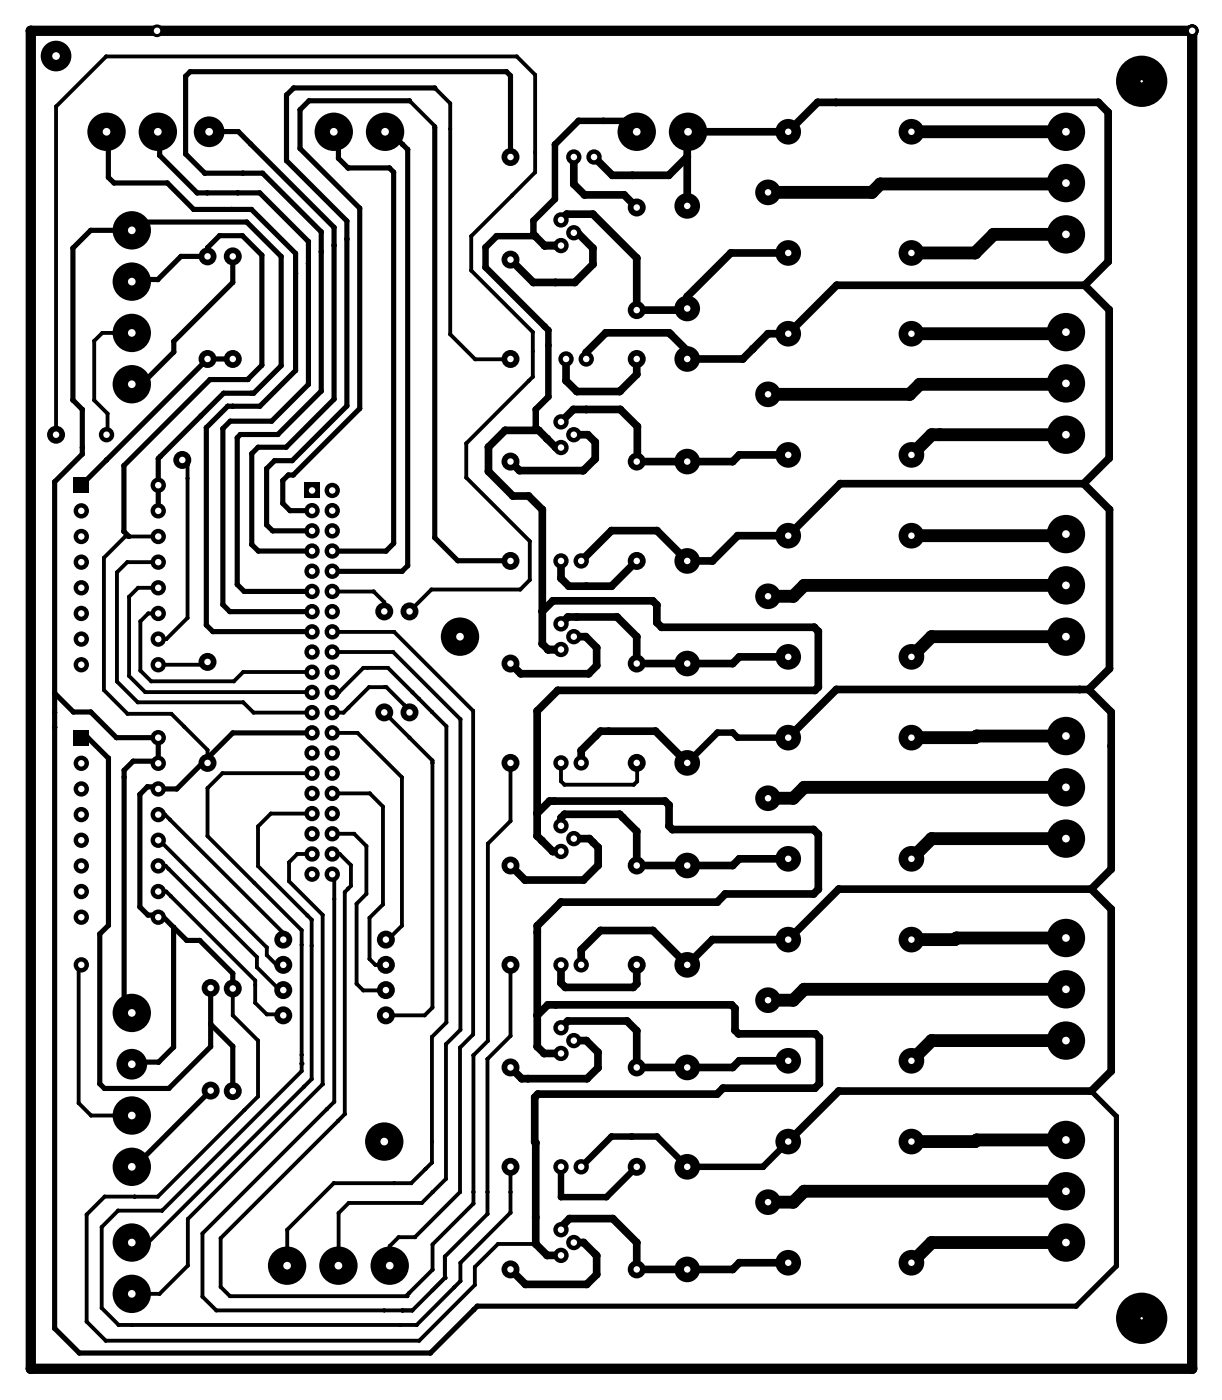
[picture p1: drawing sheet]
<svg xmlns="http://www.w3.org/2000/svg" width="121mm" height="139mm" viewBox="0 0 121 139" stroke-linecap="round" stroke-linejoin="round" font-family="sans-serif">
<g fill="none" stroke="#000" stroke-width="1.3">
<path d="M90.2 13h15.3M105.5 18.1v.1h-18.3l-.9 .8h-10.3M105.5 23.2h-7.1l-1.9 1.8h-6.3M105.5 32.9l-.1 .1h-15.2M105.5 38v.1h-14.4l-1 .9h-14.1M105.5 43h-13.3l-2 2M105.5 52.9l-.1 .1h-15.2M105.5 58h-25.9l-1.1 1h-2.5M105.5 63h-13.3l-2 2M105.5 72.9h-8.8l-.2 .1h-6.3M105.5 78h-25.9l-1.1 1h-2.5M105.5 83h-13.3l-2 2"/>
<path d="M105.5 92.9h-10.8l-.2 .1h-4.3M105.5 98h-25.9l-1.1 1h-2.5M105.5 103h-13.3l-2 2M105.5 112.9h-8.8l-.2 .1h-6.3M105.5 118h-25.9l-1.1 1h-2.5M105.5 123h-13.3l-2 2"/>
</g>
<g fill="#000">
<circle cx="3" cy="3" r=".51"/>
<circle cx="5.5" cy="10.5" r=".19"/>
<circle cx="10.5" cy="5.6" r=".19"/>
<circle cx="10.7" cy="13.2" r=".25"/>
<circle cx="10.7" cy="13" r=".25"/>
<circle cx="10.7" cy="17.6" r=".25"/>
<circle cx="10.7" cy="14.5" r=".25"/>
<circle cx="11.3" cy="18.1" r=".25"/>
<circle cx="15.8" cy="13" r=".25"/>
<circle cx="15.8" cy="15.4" r=".25"/>
<circle cx="16.6" cy="18.1" r=".25"/>
<circle cx="18.4" cy="7.5" r=".25"/>
<circle cx="18.4" cy="15.2" r=".25"/>
<circle cx="18.8" cy="7.1" r=".25"/>
<circle cx="19.5" cy="19.1" r=".25"/>
<circle cx="20.3" cy="17.1" r=".25"/>
<circle cx="20.5" cy="19.1" r=".25"/>
<circle cx="20.9" cy="13" r=".25"/>
<circle cx="23.5" cy="19.1" r=".25"/>
<circle cx="23.6" cy="13" r=".25"/>
<circle cx="24" cy="17.1" r=".25"/>
<circle cx="24.8" cy="14.3" r=".25"/>
<circle cx="25.7" cy="19.1" r=".25"/>
<circle cx="26" cy="17.1" r=".25"/>
<circle cx="28.4" cy="9.4" r=".25"/>
<circle cx="28.4" cy="15.9" r=".25"/>
<circle cx="29.1" cy="8.7" r=".25"/>
<circle cx="29.7" cy="14.7" r=".25"/>
<circle cx="29.7" cy="10.9" r=".25"/>
<circle cx="30.6" cy="10" r=".25"/>
<circle cx="33.5" cy="13" r=".25"/>
<circle cx="33.5" cy="15.7" r=".25"/>
<circle cx="34.5" cy="16.6" r=".25"/>
<circle cx="38.6" cy="16.6" r=".25"/>
<circle cx="38.6" cy="13" r=".25"/>
<circle cx="39" cy="17.1" r=".25"/>
<circle cx="39.9" cy="14.3" r=".25"/>
<circle cx="40.4" cy="14.8" r=".25"/>
<circle cx="40.5" cy="10" r=".25"/>
<circle cx="40.5" cy="10" r=".19"/>
<circle cx="43" cy="12.5" r=".19"/>
<circle cx="43" cy="8.7" r=".19"/>
<circle cx="43" cy="12.6" r=".19"/>
<circle cx="43" cy="12.6" r=".25"/>
<circle cx="43" cy="8.7" r=".25"/>
<circle cx="44.6" cy="12.8" r=".19"/>
<circle cx="44.6" cy="10.2" r=".19"/>
<circle cx="50.1" cy="7.1" r=".25"/>
<circle cx="50.5" cy="7.5" r=".25"/>
<circle cx="50.7" cy="19.4" r=".19"/>
<circle cx="51.2" cy="5.6" r=".19"/>
<circle cx="53" cy="17.1" r=".19"/>
<circle cx="53" cy="15.1" r=".19"/>
<circle cx="53" cy="7.4" r=".19"/>
<circle cx="54.9" cy="19.7" r=".32"/>
<circle cx="54.9" cy="14.3" r=".32"/>
<circle cx="56.8" cy="18.2" r=".38"/>
<circle cx="57.3" cy="12" r=".32"/>
<circle cx="57.9" cy="19.3" r=".38"/>
<circle cx="59.7" cy="12" r=".32"/>
<circle cx="60.6" cy="17.4" r=".38"/>
<circle cx="61.8" cy="19.3" r=".38"/>
<circle cx="62" cy="12" r=".32"/>
<circle cx="62.6" cy="17.4" r=".38"/>
<circle cx="66.2" cy="17.4" r=".38"/>
<circle cx="68" cy="13.1" r=".38"/>
<circle cx="68" cy="15.5" r=".38"/>
<circle cx="81" cy="10.1" r=".38"/>
<circle cx="82.8" cy="10.1" r=".38"/>
<circle cx="86.3" cy="19.1" r=".63"/>
<circle cx="87.2" cy="18.2" r=".63"/>
<circle cx="105.5" cy="18.2" r=".63"/>
<circle cx="108.8" cy="10.1" r=".38"/>
<circle cx="109.7" cy="11.1" r=".38"/>
<circle cx="118" cy="3.1" r=".63"/>
<circle cx="7.2" cy="39.6" r=".25"/>
<circle cx="7.2" cy="24.6" r=".25"/>
<circle cx="9" cy="22.8" r=".25"/>
<circle cx="9.3" cy="33.8" r=".19"/>
<circle cx="9.3" cy="39.6" r=".19"/>
<circle cx="10.1" cy="33" r=".19"/>
<circle cx="13.3" cy="37.8" r=".25"/>
<circle cx="13.3" cy="27.7" r=".25"/>
<circle cx="13.4" cy="27.7" r=".25"/>
<circle cx="13.4" cy="22.6" r=".25"/>
<circle cx="13.4" cy="37.8" r=".25"/>
<circle cx="13.9" cy="22" r=".25"/>
<circle cx="14" cy="22" r=".25"/>
<circle cx="14.2" cy="37.8" r=".25"/>
<circle cx="15.6" cy="27.7" r=".25"/>
<circle cx="17.2" cy="33.8" r=".25"/>
<circle cx="17.2" cy="34.9" r=".25"/>
<circle cx="17.9" cy="25.4" r=".25"/>
<circle cx="19.2" cy="20.7" r=".25"/>
<circle cx="20.5" cy="24.5" r=".25"/>
<circle cx="20.8" cy="37.6" r=".25"/>
<circle cx="21.7" cy="23.3" r=".25"/>
<circle cx="22.1" cy="38.9" r=".25"/>
<circle cx="22.9" cy="20.7" r=".25"/>
<circle cx="23" cy="28" r=".25"/>
<circle cx="24" cy="23.3" r=".25"/>
<circle cx="24.4" cy="22" r=".25"/>
<circle cx="24.5" cy="37.6" r=".25"/>
<circle cx="24.5" cy="37.5" r=".25"/>
<circle cx="24.9" cy="38.9" r=".25"/>
<circle cx="24.9" cy="20.7" r=".25"/>
<circle cx="25.1" cy="38.9" r=".25"/>
<circle cx="25.9" cy="36.2" r=".25"/>
<circle cx="25.9" cy="25.3" r=".25"/>
<circle cx="27.8" cy="36.2" r=".25"/>
<circle cx="27.8" cy="25.4" r=".25"/>
<circle cx="29.3" cy="36.7" r=".25"/>
<circle cx="29.3" cy="27.1" r=".25"/>
<circle cx="29.3" cy="25.1" r=".25"/>
<circle cx="30.5" cy="26.1" r=".25"/>
<circle cx="30.5" cy="38.1" r=".25"/>
<circle cx="30.5" cy="23.9" r=".25"/>
<circle cx="31.8" cy="23" r=".25"/>
<circle cx="31.8" cy="24.9" r=".25"/>
<circle cx="31.8" cy="38.7" r=".25"/>
<circle cx="33.1" cy="24.3" r=".25"/>
<circle cx="33.1" cy="22.5" r=".25"/>
<circle cx="33.1" cy="39.5" r=".25"/>
<circle cx="34.3" cy="21.9" r=".25"/>
<circle cx="34.3" cy="23.7" r=".25"/>
<circle cx="35.6" cy="20.6" r=".25"/>
<circle cx="44.6" cy="33.1" r=".19"/>
<circle cx="46.7" cy="26.8" r=".19"/>
<circle cx="46.7" cy="23.4" r=".19"/>
<circle cx="47" cy="35.6" r=".19"/>
<circle cx="48.1" cy="24.5" r=".32"/>
<circle cx="48.1" cy="26.5" r=".32"/>
<circle cx="49.2" cy="23.4" r=".32"/>
<circle cx="50.5" cy="35.6" r=".19"/>
<circle cx="52.4" cy="37.7" r=".19"/>
<circle cx="52.8" cy="37.3" r=".19"/>
<circle cx="52.8" cy="34.8" r=".19"/>
<circle cx="52.8" cy="32.9" r=".19"/>
<circle cx="52.8" cy="28" r=".38"/>
<circle cx="52.8" cy="23.2" r=".32"/>
<circle cx="52.8" cy="21.8" r=".32"/>
<circle cx="52.8" cy="23.2" r=".38"/>
<circle cx="53" cy="23.4" r=".38"/>
<circle cx="53" cy="23.4" r=".32"/>
<circle cx="53.9" cy="24.3" r=".38"/>
<circle cx="53.9" cy="32.3" r=".32"/>
<circle cx="54.3" cy="39.3" r=".32"/>
<circle cx="54.3" cy="32.7" r=".32"/>
<circle cx="54.3" cy="34.2" r=".32"/>
<circle cx="55" cy="28" r=".38"/>
<circle cx="55.5" cy="24.3" r=".38"/>
<circle cx="56" cy="37.7" r=".38"/>
<circle cx="56.1" cy="21.2" r=".38"/>
<circle cx="56.9" cy="28" r=".38"/>
<circle cx="57.1" cy="38.8" r=".38"/>
<circle cx="57.2" cy="23" r=".38"/>
<circle cx="58" cy="34.9" r=".38"/>
<circle cx="58.7" cy="24.6" r=".38"/>
<circle cx="58.7" cy="21.2" r=".38"/>
<circle cx="58.7" cy="26.2" r=".38"/>
<circle cx="60" cy="33" r=".38"/>
<circle cx="61.4" cy="38.8" r=".38"/>
<circle cx="61.5" cy="38.7" r=".38"/>
<circle cx="63" cy="37.1" r=".38"/>
<circle cx="63" cy="25.5" r=".38"/>
<circle cx="66.3" cy="33" r=".38"/>
<circle cx="66.5" cy="33.1" r=".38"/>
<circle cx="67.9" cy="30.7" r=".38"/>
<circle cx="68" cy="34.7" r=".38"/>
<circle cx="68" cy="29.4" r=".38"/>
<circle cx="72.4" cy="25" r=".38"/>
<circle cx="73.5" cy="35.5" r=".38"/>
<circle cx="74.5" cy="34.5" r=".38"/>
<circle cx="76" cy="33" r=".38"/>
<circle cx="78" cy="25" r=".38"/>
<circle cx="82.8" cy="28.2" r=".38"/>
<circle cx="90.1" cy="39.1" r=".63"/>
<circle cx="91.1" cy="38.1" r=".63"/>
<circle cx="96.5" cy="25.1" r=".63"/>
<circle cx="98.4" cy="23.2" r=".63"/>
<circle cx="105.4" cy="33.1" r=".63"/>
<circle cx="105.5" cy="38.1" r=".63"/>
<circle cx="107.4" cy="28.2" r=".38"/>
<circle cx="109.7" cy="25.9" r=".38"/>
<circle cx="109.8" cy="30.7" r=".38"/>
<circle cx="5.4" cy="47.7" r=".25"/>
<circle cx="8.1" cy="44.3" r=".25"/>
<circle cx="8.1" cy="40.5" r=".25"/>
<circle cx="8.1" cy="45" r=".25"/>
<circle cx="8.3" cy="47.8" r=".25"/>
<circle cx="10.3" cy="55.2" r=".19"/>
<circle cx="10.5" cy="45.5" r=".25"/>
<circle cx="10.6" cy="42.9" r=".19"/>
<circle cx="10.6" cy="41" r=".19"/>
<circle cx="11.6" cy="56.7" r=".19"/>
<circle cx="12.3" cy="52.6" r=".25"/>
<circle cx="12.3" cy="46.1" r=".25"/>
<circle cx="12.4" cy="53.1" r=".19"/>
<circle cx="12.6" cy="55.7" r=".19"/>
<circle cx="12.8" cy="53.1" r=".19"/>
<circle cx="12.8" cy="53.1" r=".25"/>
<circle cx="12.8" cy="59.1" r=".19"/>
<circle cx="13.7" cy="58.2" r=".19"/>
<circle cx="15.7" cy="45.4" r=".25"/>
<circle cx="15.9" cy="45.2" r=".25"/>
<circle cx="18.6" cy="46.1" r=".19"/>
<circle cx="18.6" cy="47.4" r=".19"/>
<circle cx="19.9" cy="41.2" r=".25"/>
<circle cx="20.4" cy="42.3" r=".25"/>
<circle cx="22.1" cy="42.4" r=".25"/>
<circle cx="22.1" cy="59.9" r=".25"/>
<circle cx="22.5" cy="40.2" r=".25"/>
<circle cx="22.8" cy="41.7" r=".25"/>
<circle cx="23" cy="40.2" r=".25"/>
<circle cx="23.5" cy="57.9" r=".25"/>
<circle cx="23.5" cy="43.3" r=".25"/>
<circle cx="23.8" cy="43" r=".25"/>
<circle cx="24.2" cy="58.6" r=".25"/>
<circle cx="24.9" cy="53.9" r=".25"/>
<circle cx="24.9" cy="44.9" r=".25"/>
<circle cx="25.6" cy="44.3" r=".25"/>
<circle cx="25.6" cy="54.6" r=".25"/>
<circle cx="25.7" cy="40.2" r=".25"/>
<circle cx="26.4" cy="52" r=".25"/>
<circle cx="26.4" cy="46.4" r=".25"/>
<circle cx="26.9" cy="41.7" r=".25"/>
<circle cx="27" cy="52.6" r=".25"/>
<circle cx="27.2" cy="45.6" r=".25"/>
<circle cx="27.5" cy="43" r=".25"/>
<circle cx="28" cy="49.8" r=".25"/>
<circle cx="28" cy="47.6" r=".25"/>
<circle cx="28.3" cy="44.3" r=".25"/>
<circle cx="28.5" cy="47" r=".25"/>
<circle cx="28.7" cy="50.6" r=".25"/>
<circle cx="28.9" cy="45.6" r=".25"/>
<circle cx="29" cy="47" r=".25"/>
<circle cx="32.9" cy="58.6" r=".19"/>
<circle cx="32.9" cy="56.6" r=".25"/>
<circle cx="32.9" cy="54.6" r=".25"/>
<circle cx="34.3" cy="40.2" r=".25"/>
<circle cx="35.6" cy="40.5" r=".25"/>
<circle cx="37" cy="58.6" r=".19"/>
<circle cx="38" cy="59.6" r=".19"/>
<circle cx="38.2" cy="54.6" r=".25"/>
<circle cx="39" cy="53.8" r=".25"/>
<circle cx="39.8" cy="56.6" r=".25"/>
<circle cx="40.4" cy="56" r=".25"/>
<circle cx="42.7" cy="58.4" r=".19"/>
<circle cx="43" cy="53.2" r=".25"/>
<circle cx="45.3" cy="55.5" r=".25"/>
<circle cx="46.2" cy="43.9" r=".19"/>
<circle cx="46.2" cy="47.3" r=".19"/>
<circle cx="48.4" cy="44.3" r=".38"/>
<circle cx="48.4" cy="46.7" r=".38"/>
<circle cx="50" cy="42.6" r=".38"/>
<circle cx="50.5" cy="55.5" r=".25"/>
<circle cx="50.8" cy="49.1" r=".38"/>
<circle cx="51.4" cy="46.6" r=".38"/>
<circle cx="51.5" cy="58.4" r=".19"/>
<circle cx="52.3" cy="49.1" r=".38"/>
<circle cx="52.5" cy="57.4" r=".19"/>
<circle cx="52.5" cy="53.6" r=".19"/>
<circle cx="53" cy="42.3" r=".32"/>
<circle cx="53" cy="40.5" r=".32"/>
<circle cx="53.3" cy="42.6" r=".38"/>
<circle cx="53.3" cy="42.6" r=".32"/>
<circle cx="53.7" cy="50.5" r=".38"/>
<circle cx="54.2" cy="43.4" r=".38"/>
<circle cx="54.7" cy="59.5" r=".38"/>
<circle cx="55" cy="44.3" r=".38"/>
<circle cx="55.5" cy="57.3" r=".38"/>
<circle cx="56.3" cy="58" r=".38"/>
<circle cx="56.8" cy="40.5" r=".38"/>
<circle cx="57.7" cy="46.6" r=".38"/>
<circle cx="57.8" cy="46.6" r=".38"/>
<circle cx="58" cy="58" r=".38"/>
<circle cx="58" cy="40.5" r=".38"/>
<circle cx="58.2" cy="43" r=".38"/>
<circle cx="58.8" cy="45.5" r=".38"/>
<circle cx="58.9" cy="43.8" r=".38"/>
<circle cx="58.9" cy="45.4" r=".38"/>
<circle cx="60.5" cy="52.5" r=".38"/>
<circle cx="60.5" cy="58" r=".38"/>
<circle cx="61.4" cy="40.5" r=".38"/>
<circle cx="63.1" cy="42.2" r=".38"/>
<circle cx="63.1" cy="45.6" r=".38"/>
<circle cx="64.6" cy="59.5" r=".38"/>
<circle cx="65" cy="59.9" r=".38"/>
<circle cx="65" cy="52.5" r=".38"/>
<circle cx="70.5" cy="55.5" r=".38"/>
<circle cx="72.5" cy="45.7" r=".38"/>
<circle cx="73" cy="53" r=".38"/>
<circle cx="73.2" cy="45" r=".38"/>
<circle cx="78.5" cy="59.1" r=".63"/>
<circle cx="79.6" cy="58" r=".63"/>
<circle cx="83.2" cy="47.9" r=".38"/>
<circle cx="92.2" cy="43.1" r=".63"/>
<circle cx="93" cy="43.1" r=".63"/>
<circle cx="105.4" cy="53.1" r=".63"/>
<circle cx="107.3" cy="47.9" r=".38"/>
<circle cx="109.8" cy="45.4" r=".38"/>
<circle cx="109.9" cy="50.5" r=".38"/>
<circle cx="5.4" cy="72" r=".25"/>
<circle cx="5.4" cy="70.5" r=".25"/>
<circle cx="5.4" cy="68.6" r=".25"/>
<circle cx="7.3" cy="70.5" r=".25"/>
<circle cx="8.2" cy="72.8" r=".25"/>
<circle cx="8.4" cy="72.8" r=".25"/>
<circle cx="8.7" cy="73" r=".25"/>
<circle cx="9" cy="70.5" r=".25"/>
<circle cx="10.3" cy="68.3" r=".19"/>
<circle cx="10.7" cy="75.1" r=".25"/>
<circle cx="11.5" cy="73" r=".25"/>
<circle cx="11.6" cy="67.5" r=".19"/>
<circle cx="12.3" cy="76.3" r=".25"/>
<circle cx="12.3" cy="77" r=".25"/>
<circle cx="12.6" cy="70.7" r=".19"/>
<circle cx="12.8" cy="66.9" r=".19"/>
<circle cx="13.2" cy="75.4" r=".25"/>
<circle cx="13.6" cy="69.5" r=".19"/>
<circle cx="13.8" cy="78.7" r=".25"/>
<circle cx="13.9" cy="66.4" r=".19"/>
<circle cx="13.9" cy="61.5" r=".19"/>
<circle cx="14.4" cy="68.5" r=".19"/>
<circle cx="14.6" cy="77.9" r=".25"/>
<circle cx="14.7" cy="60.7" r=".19"/>
<circle cx="15" cy="67.5" r=".19"/>
<circle cx="15.5" cy="77.9" r=".25"/>
<circle cx="15.7" cy="63.3" r=".19"/>
<circle cx="15.7" cy="75.4" r=".25"/>
<circle cx="16" cy="77.9" r=".25"/>
<circle cx="16.5" cy="63.3" r=".19"/>
<circle cx="17" cy="70.7" r=".19"/>
<circle cx="17.5" cy="78.1" r=".25"/>
<circle cx="18.2" cy="72" r=".19"/>
<circle cx="18.6" cy="61.2" r=".19"/>
<circle cx="20.3" cy="65.8" r=".19"/>
<circle cx="20.3" cy="75.3" r=".19"/>
<circle cx="20.3" cy="75.3" r=".25"/>
<circle cx="20.4" cy="61.9" r=".25"/>
<circle cx="20.5" cy="78" r=".19"/>
<circle cx="20.5" cy="75.1" r=".19"/>
<circle cx="20.5" cy="74.3" r=".19"/>
<circle cx="20.5" cy="75.1" r=".25"/>
<circle cx="21.1" cy="62.5" r=".25"/>
<circle cx="22" cy="76.6" r=".19"/>
<circle cx="22.8" cy="60.6" r=".25"/>
<circle cx="23" cy="72.6" r=".25"/>
<circle cx="23.2" cy="67.5" r=".19"/>
<circle cx="24.1" cy="66.5" r=".19"/>
<circle cx="24.1" cy="69.5" r=".19"/>
<circle cx="25.1" cy="70.6" r=".19"/>
<circle cx="30.9" cy="68.5" r=".19"/>
<circle cx="30.9" cy="66.5" r=".19"/>
<circle cx="30.9" cy="62.5" r=".25"/>
<circle cx="30.9" cy="70.6" r=".19"/>
<circle cx="30.9" cy="72.6" r=".25"/>
<circle cx="32.9" cy="72.6" r=".19"/>
<circle cx="32.9" cy="62.6" r=".19"/>
<circle cx="33.5" cy="68.6" r=".19"/>
<circle cx="34" cy="70.6" r=".19"/>
<circle cx="34.5" cy="70.1" r=".19"/>
<circle cx="35.4" cy="72.6" r=".19"/>
<circle cx="36" cy="66.1" r=".19"/>
<circle cx="36.4" cy="66.1" r=".19"/>
<circle cx="36.5" cy="68" r=".19"/>
<circle cx="36.6" cy="78.6" r=".19"/>
<circle cx="37.9" cy="79.9" r=".19"/>
<circle cx="38" cy="68" r=".19"/>
<circle cx="38.3" cy="68" r=".19"/>
<circle cx="38.4" cy="66.1" r=".19"/>
<circle cx="38.9" cy="64.6" r=".19"/>
<circle cx="39" cy="62.6" r=".19"/>
<circle cx="39.8" cy="77" r=".19"/>
<circle cx="40" cy="69.8" r=".19"/>
<circle cx="40.5" cy="73" r=".19"/>
<circle cx="40.5" cy="70.3" r=".19"/>
<circle cx="40.8" cy="68.6" r=".19"/>
<circle cx="41.5" cy="69.2" r=".19"/>
<circle cx="42.8" cy="70.5" r=".19"/>
<circle cx="42.8" cy="75.5" r=".19"/>
<circle cx="42.8" cy="75.3" r=".19"/>
<circle cx="44.2" cy="71.9" r=".19"/>
<circle cx="45.6" cy="71.2" r=".19"/>
<circle cx="46.8" cy="70.4" r=".19"/>
<circle cx="51.6" cy="66.7" r=".38"/>
<circle cx="53.2" cy="70.4" r=".38"/>
<circle cx="53.7" cy="60.5" r=".38"/>
<circle cx="53.7" cy="63.8" r=".38"/>
<circle cx="54.3" cy="64.3" r=".38"/>
<circle cx="54.4" cy="79.3" r=".38"/>
<circle cx="54.9" cy="79.3" r=".38"/>
<circle cx="55.2" cy="68.4" r=".38"/>
<circle cx="55.5" cy="64.3" r=".38"/>
<circle cx="55.5" cy="77.4" r=".19"/>
<circle cx="55.9" cy="77.7" r=".19"/>
<circle cx="56.2" cy="61.1" r=".38"/>
<circle cx="57.1" cy="61.1" r=".38"/>
<circle cx="57.5" cy="74.3" r=".38"/>
<circle cx="58" cy="63" r=".38"/>
<circle cx="58.3" cy="66.7" r=".38"/>
<circle cx="59" cy="72.9" r=".38"/>
<circle cx="59.1" cy="65.9" r=".38"/>
<circle cx="59.1" cy="64.1" r=".38"/>
<circle cx="59.5" cy="72.4" r=".38"/>
<circle cx="60.3" cy="72.4" r=".38"/>
<circle cx="61.1" cy="61.1" r=".38"/>
<circle cx="62.7" cy="77.7" r=".19"/>
<circle cx="63" cy="63" r=".38"/>
<circle cx="63.1" cy="77.4" r=".19"/>
<circle cx="63.1" cy="75.6" r=".19"/>
<circle cx="64.9" cy="72.4" r=".38"/>
<circle cx="65" cy="61.6" r=".38"/>
<circle cx="65.5" cy="62.1" r=".38"/>
<circle cx="65.8" cy="79.3" r=".38"/>
<circle cx="66.2" cy="79.7" r=".38"/>
<circle cx="71" cy="72.5" r=".32"/>
<circle cx="72.5" cy="65.7" r=".38"/>
<circle cx="72.5" cy="72.5" r=".32"/>
<circle cx="73" cy="73" r=".32"/>
<circle cx="73.2" cy="65" r=".38"/>
<circle cx="78.5" cy="79.1" r=".63"/>
<circle cx="79.6" cy="78" r=".63"/>
<circle cx="80.6" cy="62.1" r=".38"/>
<circle cx="80.7" cy="68.4" r=".38"/>
<circle cx="81" cy="62.5" r=".38"/>
<circle cx="81" cy="68" r=".38"/>
<circle cx="82.8" cy="68.3" r=".38"/>
<circle cx="92.2" cy="63.1" r=".63"/>
<circle cx="96.5" cy="73.1" r=".63"/>
<circle cx="96.7" cy="72.9" r=".63"/>
<circle cx="106.9" cy="68.3" r=".38"/>
<circle cx="107.8" cy="68.3" r=".38"/>
<circle cx="109.9" cy="66.2" r=".38"/>
<circle cx="110" cy="73.9" r=".38"/>
<circle cx="110" cy="70.5" r=".38"/>
<circle cx="7.8" cy="95.8" r=".19"/>
<circle cx="9.9" cy="92.5" r=".25"/>
<circle cx="10.7" cy="91.6" r=".25"/>
<circle cx="12.3" cy="99" r=".25"/>
<circle cx="13.1" cy="99.8" r=".25"/>
<circle cx="13.9" cy="89.8" r=".25"/>
<circle cx="14.7" cy="90.6" r=".25"/>
<circle cx="15.8" cy="83.2" r=".19"/>
<circle cx="15.9" cy="90.6" r=".25"/>
<circle cx="16" cy="90.6" r=".25"/>
<circle cx="16.3" cy="80.7" r=".19"/>
<circle cx="16.4" cy="85.7" r=".19"/>
<circle cx="16.5" cy="88.3" r=".19"/>
<circle cx="16.7" cy="86" r=".19"/>
<circle cx="16.8" cy="81.2" r=".19"/>
<circle cx="16.9" cy="88.7" r=".19"/>
<circle cx="17.2" cy="91.8" r=".25"/>
<circle cx="18.5" cy="93.1" r=".25"/>
<circle cx="19.8" cy="93.1" r=".25"/>
<circle cx="20.6" cy="82.8" r=".19"/>
<circle cx="23.1" cy="96.4" r=".25"/>
<circle cx="25.2" cy="87.4" r=".19"/>
<circle cx="25.3" cy="99.3" r=".19"/>
<circle cx="25.3" cy="97.5" r=".19"/>
<circle cx="25.3" cy="97.1" r=".19"/>
<circle cx="25.4" cy="95.8" r=".19"/>
<circle cx="25.4" cy="94.8" r=".19"/>
<circle cx="25.5" cy="81.8" r=".19"/>
<circle cx="25.6" cy="85.8" r=".19"/>
<circle cx="26.4" cy="94.6" r=".19"/>
<circle cx="26.4" cy="93.8" r=".19"/>
<circle cx="26.8" cy="80.6" r=".19"/>
<circle cx="27.4" cy="95.5" r=".19"/>
<circle cx="27.7" cy="98" r=".19"/>
<circle cx="28.1" cy="92.4" r=".19"/>
<circle cx="28.6" cy="87.3" r=".19"/>
<circle cx="28.6" cy="85.4" r=".19"/>
<circle cx="29.4" cy="84.6" r=".19"/>
<circle cx="29.9" cy="92.1" r=".19"/>
<circle cx="29.9" cy="93.6" r=".19"/>
<circle cx="30.4" cy="90.7" r=".19"/>
<circle cx="30.9" cy="91.1" r=".19"/>
<circle cx="30.9" cy="93.6" r=".19"/>
<circle cx="32" cy="90.6" r=".19"/>
<circle cx="33.1" cy="89" r=".19"/>
<circle cx="33.1" cy="86.8" r=".19"/>
<circle cx="33.6" cy="84.6" r=".19"/>
<circle cx="34.1" cy="88.3" r=".19"/>
<circle cx="34.5" cy="88" r=".19"/>
<circle cx="34.8" cy="85.7" r=".19"/>
<circle cx="34.8" cy="87.7" r=".19"/>
<circle cx="35.1" cy="82.6" r=".19"/>
<circle cx="35.3" cy="89.5" r=".19"/>
<circle cx="35.3" cy="97.4" r=".19"/>
<circle cx="36" cy="98.1" r=".19"/>
<circle cx="36.3" cy="88.5" r=".19"/>
<circle cx="36.3" cy="83.8" r=".19"/>
<circle cx="36.6" cy="95" r=".19"/>
<circle cx="36.6" cy="90.9" r=".19"/>
<circle cx="37.2" cy="95.5" r=".19"/>
<circle cx="37.9" cy="89.6" r=".19"/>
<circle cx="38.2" cy="98.1" r=".19"/>
<circle cx="38.2" cy="95.5" r=".19"/>
<circle cx="38.4" cy="93" r=".19"/>
<circle cx="39.8" cy="91.7" r=".19"/>
<circle cx="42.8" cy="99.8" r=".19"/>
<circle cx="48.3" cy="83.5" r=".19"/>
<circle cx="50.5" cy="81.3" r=".19"/>
<circle cx="52" cy="87.1" r=".38"/>
<circle cx="53.2" cy="82.8" r=".38"/>
<circle cx="53.2" cy="80.5" r=".38"/>
<circle cx="53.2" cy="91.7" r=".38"/>
<circle cx="53.2" cy="92.3" r=".38"/>
<circle cx="53.7" cy="83.2" r=".38"/>
<circle cx="54.2" cy="99.5" r=".38"/>
<circle cx="54.7" cy="84.3" r=".38"/>
<circle cx="55" cy="99.5" r=".38"/>
<circle cx="55.5" cy="89.3" r=".38"/>
<circle cx="55.5" cy="97.3" r=".38"/>
<circle cx="55.5" cy="81" r=".38"/>
<circle cx="55.9" cy="80.6" r=".38"/>
<circle cx="56" cy="97.8" r=".38"/>
<circle cx="57.5" cy="94.1" r=".38"/>
<circle cx="57.8" cy="87.1" r=".38"/>
<circle cx="58.4" cy="83" r=".38"/>
<circle cx="58.7" cy="83.4" r=".38"/>
<circle cx="59.2" cy="83.9" r=".38"/>
<circle cx="59.2" cy="85.7" r=".38"/>
<circle cx="59.5" cy="92.1" r=".38"/>
<circle cx="61.4" cy="80.6" r=".38"/>
<circle cx="61.7" cy="80.9" r=".38"/>
<circle cx="62.7" cy="97.8" r=".38"/>
<circle cx="63" cy="82.3" r=".38"/>
<circle cx="63" cy="95.5" r=".38"/>
<circle cx="63" cy="97.4" r=".38"/>
<circle cx="64.6" cy="92.1" r=".38"/>
<circle cx="66.2" cy="81.8" r=".38"/>
<circle cx="66.6" cy="82.1" r=".38"/>
<circle cx="70.5" cy="93" r=".38"/>
<circle cx="71" cy="89.3" r=".38"/>
<circle cx="71.8" cy="88.5" r=".38"/>
<circle cx="72.4" cy="99.5" r=".38"/>
<circle cx="72.5" cy="85.7" r=".38"/>
<circle cx="72.8" cy="99.9" r=".38"/>
<circle cx="73.2" cy="85" r=".38"/>
<circle cx="78.5" cy="99.1" r=".63"/>
<circle cx="79.6" cy="98" r=".63"/>
<circle cx="80.6" cy="82.1" r=".38"/>
<circle cx="80.6" cy="88.5" r=".38"/>
<circle cx="81" cy="82.6" r=".38"/>
<circle cx="81" cy="88.1" r=".38"/>
<circle cx="83" cy="88" r=".38"/>
<circle cx="92.2" cy="83.1" r=".63"/>
<circle cx="94.5" cy="93.1" r=".63"/>
<circle cx="94.7" cy="92.9" r=".63"/>
<circle cx="108" cy="88" r=".38"/>
<circle cx="110" cy="90" r=".38"/>
<circle cx="110" cy="86.1" r=".38"/>
<circle cx="7.8" cy="109.2" r=".19"/>
<circle cx="9" cy="110.5" r=".19"/>
<circle cx="9.9" cy="107.3" r=".25"/>
<circle cx="10.3" cy="107.8" r=".25"/>
<circle cx="10.4" cy="118.5" r=".19"/>
<circle cx="11.7" cy="119.9" r=".19"/>
<circle cx="13.3" cy="105.2" r=".25"/>
<circle cx="13.3" cy="115.3" r=".25"/>
<circle cx="13.3" cy="115.5" r=".25"/>
<circle cx="13.3" cy="118.5" r=".19"/>
<circle cx="13.4" cy="115.3" r=".25"/>
<circle cx="13.4" cy="105.2" r=".25"/>
<circle cx="13.4" cy="100.1" r=".25"/>
<circle cx="15.6" cy="118.5" r=".19"/>
<circle cx="15.7" cy="105.2" r=".25"/>
<circle cx="16.1" cy="119.9" r=".19"/>
<circle cx="16.7" cy="107.8" r=".25"/>
<circle cx="17.2" cy="103.7" r=".25"/>
<circle cx="20.9" cy="103.6" r=".25"/>
<circle cx="20.9" cy="101.4" r=".25"/>
<circle cx="23" cy="103.6" r=".25"/>
<circle cx="23.1" cy="100.5" r=".19"/>
<circle cx="24.2" cy="109.9" r=".19"/>
<circle cx="25.6" cy="103" r=".19"/>
<circle cx="25.6" cy="108.6" r=".19"/>
<circle cx="26.4" cy="100.4" r=".19"/>
<circle cx="28" cy="100.4" r=".19"/>
<circle cx="29.9" cy="104.5" r=".19"/>
<circle cx="29.9" cy="106.1" r=".19"/>
<circle cx="29.9" cy="105.3" r=".19"/>
<circle cx="30.1" cy="107.6" r=".19"/>
<circle cx="30.9" cy="106.9" r=".19"/>
<circle cx="31.9" cy="107.4" r=".19"/>
<circle cx="32" cy="107.4" r=".19"/>
<circle cx="32.4" cy="109.8" r=".19"/>
<circle cx="33.1" cy="117.2" r=".19"/>
<circle cx="33.1" cy="109.1" r=".19"/>
<circle cx="33.5" cy="111" r=".19"/>
<circle cx="34.1" cy="110.3" r=".19"/>
<circle cx="34.5" cy="119.1" r=".19"/>
<circle cx="39" cy="117.2" r=".19"/>
<circle cx="40.7" cy="117.2" r=".19"/>
<circle cx="41.8" cy="119.1" r=".19"/>
<circle cx="42" cy="100.5" r=".19"/>
<circle cx="42.1" cy="115.8" r=".19"/>
<circle cx="42.8" cy="113" r=".19"/>
<circle cx="42.8" cy="115.1" r=".19"/>
<circle cx="42.8" cy="102.7" r=".19"/>
<circle cx="42.8" cy="118.1" r=".19"/>
<circle cx="44.2" cy="103.4" r=".19"/>
<circle cx="44.2" cy="116.7" r=".19"/>
<circle cx="44.2" cy="101.3" r=".19"/>
<circle cx="45.5" cy="103.7" r=".19"/>
<circle cx="45.5" cy="118" r=".19"/>
<circle cx="45.6" cy="102" r=".19"/>
<circle cx="46.8" cy="102.4" r=".19"/>
<circle cx="46.9" cy="118" r=".19"/>
<circle cx="46.9" cy="119.2" r=".19"/>
<circle cx="46.9" cy="104.5" r=".19"/>
<circle cx="48.3" cy="104.9" r=".19"/>
<circle cx="48.3" cy="118" r=".19"/>
<circle cx="48.3" cy="103.1" r=".19"/>
<circle cx="50.5" cy="118" r=".19"/>
<circle cx="50.5" cy="102.6" r=".19"/>
<circle cx="51.7" cy="106.8" r=".38"/>
<circle cx="52.3" cy="106.8" r=".38"/>
<circle cx="52.9" cy="108.7" r=".38"/>
<circle cx="52.9" cy="113.1" r=".38"/>
<circle cx="53" cy="113.2" r=".38"/>
<circle cx="53.2" cy="100.5" r=".38"/>
<circle cx="53.2" cy="103.6" r=".38"/>
<circle cx="53.3" cy="108.3" r=".38"/>
<circle cx="53.9" cy="104.3" r=".38"/>
<circle cx="55.5" cy="118.5" r=".32"/>
<circle cx="56.2" cy="101.1" r=".38"/>
<circle cx="58" cy="103" r=".38"/>
<circle cx="58.1" cy="106.8" r=".38"/>
<circle cx="59.2" cy="105.7" r=".38"/>
<circle cx="59.2" cy="104.2" r=".38"/>
<circle cx="60" cy="118.5" r=".32"/>
<circle cx="60.5" cy="112.5" r=".32"/>
<circle cx="62.1" cy="101.1" r=".38"/>
<circle cx="62.5" cy="112.5" r=".32"/>
<circle cx="63" cy="102.1" r=".38"/>
<circle cx="65" cy="112.5" r=".32"/>
<circle cx="71" cy="108.3" r=".38"/>
<circle cx="71.6" cy="107.8" r=".38"/>
<circle cx="72.5" cy="105.7" r=".38"/>
<circle cx="72.8" cy="102" r=".38"/>
<circle cx="73.1" cy="102.4" r=".38"/>
<circle cx="73.2" cy="105" r=".38"/>
<circle cx="75.5" cy="115.5" r=".32"/>
<circle cx="78.5" cy="119.1" r=".63"/>
<circle cx="79.6" cy="118" r=".63"/>
<circle cx="80.7" cy="107.8" r=".38"/>
<circle cx="80.7" cy="102.4" r=".38"/>
<circle cx="81.1" cy="102.8" r=".38"/>
<circle cx="81.1" cy="107.3" r=".38"/>
<circle cx="83" cy="108" r=".38"/>
<circle cx="92.2" cy="103.1" r=".63"/>
<circle cx="96.5" cy="113.1" r=".63"/>
<circle cx="96.7" cy="112.9" r=".63"/>
<circle cx="108" cy="108" r=".38"/>
<circle cx="108" cy="108" r=".25"/>
<circle cx="110" cy="106.1" r=".38"/>
<circle cx="110.5" cy="110.5" r=".25"/>
<circle cx="3" cy="135.5" r=".51"/>
<circle cx="5.4" cy="131.5" r=".25"/>
<circle cx="7.9" cy="134" r=".25"/>
<circle cx="8.6" cy="120.3" r=".19"/>
<circle cx="8.6" cy="130.9" r=".19"/>
<circle cx="10.1" cy="121.5" r=".19"/>
<circle cx="10.1" cy="129.5" r=".19"/>
<circle cx="10.5" cy="132.8" r=".19"/>
<circle cx="11.8" cy="131.2" r=".19"/>
<circle cx="13.1" cy="131.2" r=".19"/>
<circle cx="14.7" cy="123" r=".19"/>
<circle cx="15.8" cy="128.1" r=".19"/>
<circle cx="18.6" cy="120.7" r=".19"/>
<circle cx="18.6" cy="125.3" r=".19"/>
<circle cx="20.1" cy="128.4" r=".19"/>
<circle cx="20.1" cy="122.1" r=".19"/>
<circle cx="21.4" cy="129.8" r=".19"/>
<circle cx="21.9" cy="122.6" r=".19"/>
<circle cx="21.9" cy="127.4" r=".19"/>
<circle cx="22.8" cy="128.4" r=".19"/>
<circle cx="28.4" cy="125.3" r=".19"/>
<circle cx="28.4" cy="121.8" r=".19"/>
<circle cx="33.5" cy="120.1" r=".19"/>
<circle cx="33.5" cy="125.3" r=".19"/>
<circle cx="38.1" cy="129.8" r=".19"/>
<circle cx="38.6" cy="123.4" r=".19"/>
<circle cx="39.5" cy="122.5" r=".19"/>
<circle cx="39.6" cy="131.2" r=".19"/>
<circle cx="39.8" cy="129.8" r=".19"/>
<circle cx="39.9" cy="129.8" r=".19"/>
<circle cx="40.3" cy="128.2" r=".19"/>
<circle cx="40.3" cy="128.4" r=".19"/>
<circle cx="40.5" cy="128" r=".19"/>
<circle cx="40.8" cy="129.8" r=".19"/>
<circle cx="41.1" cy="122.5" r=".19"/>
<circle cx="41.3" cy="131.2" r=".19"/>
<circle cx="41.5" cy="132.8" r=".19"/>
<circle cx="42.6" cy="134" r=".25"/>
<circle cx="42.8" cy="127.8" r=".19"/>
<circle cx="42.8" cy="125.7" r=".19"/>
<circle cx="42.8" cy="123.2" r=".19"/>
<circle cx="44" cy="124.4" r=".19"/>
<circle cx="44" cy="126.5" r=".19"/>
<circle cx="45" cy="127.5" r=".19"/>
<circle cx="45.6" cy="125.1" r=".19"/>
<circle cx="45.6" cy="126.9" r=".19"/>
<circle cx="46.9" cy="129.7" r=".25"/>
<circle cx="47" cy="125.5" r=".19"/>
<circle cx="47" cy="127.2" r=".19"/>
<circle cx="47.3" cy="129.3" r=".25"/>
<circle cx="48.3" cy="120.2" r=".19"/>
<circle cx="49.3" cy="123.2" r=".19"/>
<circle cx="50.5" cy="120.1" r=".19"/>
<circle cx="52" cy="127.2" r=".38"/>
<circle cx="53" cy="123.2" r=".38"/>
<circle cx="53" cy="120.5" r=".38"/>
<circle cx="53" cy="123.2" r=".19"/>
<circle cx="54.2" cy="124.3" r=".38"/>
<circle cx="55.5" cy="121.5" r=".38"/>
<circle cx="56.4" cy="120.7" r=".38"/>
<circle cx="57.8" cy="123" r=".38"/>
<circle cx="58.1" cy="127.2" r=".38"/>
<circle cx="58.9" cy="124.2" r=".38"/>
<circle cx="59.1" cy="124.3" r=".38"/>
<circle cx="59.1" cy="126.2" r=".38"/>
<circle cx="60.7" cy="120.7" r=".38"/>
<circle cx="63" cy="123" r=".38"/>
<circle cx="72.5" cy="125.7" r=".38"/>
<circle cx="73.2" cy="125" r=".38"/>
<circle cx="92.2" cy="123.1" r=".63"/>
<circle cx="106.6" cy="129.3" r=".25"/>
<circle cx="110.5" cy="125.4" r=".25"/>
<circle cx="118" cy="135.5" r=".51"/>
</g>
<path d="M63 13l-1-1h-4.7l-2.4 2.3v5.4l-2.1 2.1v1.4M52.8 23.2h.1M53 23.4h-3.8l-1.1 1.1v2l6.2 6.2v6.6l-1.3 1.2v1.8l.3 .3M78 73h-5l-.5-.5h-1.5l-3 3M55.5 115.5v3h4.5l3-3M78 113l-2.5 2.5h-7.5l-3-3h-4.5l-3 3" fill="none" stroke="#000" stroke-width=".64"/>
<g fill="none" stroke="#000" stroke-width=".76">
<path d="M56.8 15.5v2.7l1.1 1.1h3.9l1.2 1.2M68 15.5l-1.8 1.9h-5.6l-1.8-1.9M52.8 23.2l1.1 1.1h1.6M55.5 21.8l.6-.6h2.6l4.3 4.3v5.2h4.9l.1-.2v-1.1l4.4-4.4h5.6M56 35.5v2.2l1.1 1.1h4.3l1.6-1.7v-1.6M56.8 23h.4l1.5 1.6v1.6l-1.8 1.8h-4.1l-2.3-2.3M68 20.4v-7.3l.1-.1h9.9l3-2.9h27.8l.9 1v14.8l-2.3 2.3M107.4 28.2h-24.6l-4.8 4.8h-2l-2.5 2.5h-5.5v-.8l-1.7-1.7h-6.3l-2 1.9v.6M107.4 28.2l2.4 2.5v14.7l-2.5 2.5M55.5 41.8l1.3-1.3h4.6l1.7 1.7-.1 3.5h9.5l.7-.7h4.8M55.5 55.5v1.8l.8 .7h4.2l2.5-2.5M55.5 44.3h-.5l-1.7-1.7h-3.3l-1.6 1.7v2.4l2.4 2.4h1.5l1.4 1.4v13.3l.6 .5"/>
<path d="M56.8 43h1.4l.7 .8v1.6l-1.1 1.2h-6.4l-.9-.9M107.3 47.9h-24.1l-5.2 5.1h-5l-2.5 2.5h-2.5l-3-3h-4.5l-3 3M107.3 47.9l2.6 2.6v15.7l-2.1 2.1M53.7 60.5l1-1h9.9l.4 .4v1.7l.5 .5h15.1l.4 .4v5.5l-.3 .4h-25.5l-2 2v12.4l1.5 1.5h.8M54.3 64.3h1.2zM55.5 61.8l.7-.7h4.9l1.9 1.9v2.7h9.5l.7-.7h4.8M56.8 63h1.2l1.1 1.1v1.8l-.8 .8h-6.7l-1.1-1M57.5 75.5v-1.2l2-1.9h5.4l3.1 3.1M107.8 68.3h-25l-4.8 4.7M107.8 68.3l2.2 2.2v15.6l-2 1.9M53.2 80.5l1.2-1.2h11.4l.4 .4v2.1l.4 .3h14l.4 .5v5.5l-.4 .4h-8.8l-.8 .8h-15.5l-2.3 2.4v11.9l.7 .7h1.6M55.5 81.8v-.8l.4-.4h5.5l1.6 1.7v3.4h9.5l.7-.7h4.8"/>
<path d="M55.5 95.5v1.8l.5 .5h6.7l.3-.4v-1.9M56.8 83h1.6l.8 .9v1.8l-1.4 1.4h-5.8l-1.5-1.4M108 88h-25l-5 5h-7.5l-2.5 2.5-3.4-3.4h-5.1l-2 2v1.4M108 88l2 2v16.1l-2 1.9h-25l-5 5M53.2 100.5l1-1h18.2l.4 .4v2.1l.3 .4h7.6l.4 .4v4.5l-.4 .5h-9.1l-.6 .5h-17.7l-.4 .4v4.4l.1 .1v10l1.2 1.1h1.3M55.5 101.8l.7-.7h5.9l.9 1v3.6h9.5l.7-.7h4.8M56.8 103h1.2l1.2 1.2v1.5l-1.1 1.1h-6.4l-1.2-1.1M55.5 121.8v-.3l.9-.8h4.3l2.3 2.3v2.7h9.5l.7-.7h4.8M56.8 123h1l1.3 1.3v1.9l-1 1h-6.1l-1.5-1.5"/>
</g>
<g fill="#000">
<circle cx="34.5" cy="16.6" r=".25"/>
<circle cx="53.9" cy="24.3" r=".38"/>
<circle cx="55.5" cy="24.3" r=".38"/>
<circle cx="78" cy="25" r=".38"/>
<circle cx="15.7" cy="63.3" r=".19"/>
<circle cx="30.9" cy="70.6" r=".19"/>
<circle cx="38.2" cy="95.5" r=".19"/>
<circle cx="63" cy="95.5" r=".38"/>
<circle cx="29.9" cy="105.3" r=".19"/>
<circle cx="44" cy="126.5" r=".19"/>
</g>
<g fill="none" stroke="#000" stroke-width=".38">
<path d="M40.5 10l2.5 2.5v.1M43 8.7l1.6 1.5v22.9l2.4 2.5 3.5-.1M13 33h-2.9l-.8 .8v5.8l1.3 1.4v1.9l-.1 .1M5.5 43v-32.5l5-4.9h40.7l1.8 1.8v9.7l-6.3 6.3v3.4l6.1 6.1v4.4l-6.6 6.6v3.4l6.3 6.3v3.8l-1 1h-8.8l-2.2 2.1M15.7 53.1h-3.3l-2.1 2.1v13.1l2.3 2.4h4.4l3.5 3.6v1.2l-.2-.2M15.7 55.7h-3.1l-1 1v10.8l2 2h10.5l1 1.1h5.8M15.7 58.2h-2l-.9 .9v7.8l1.6 1.6 16.5 .1M18 45.5l.6 .6v15.1l-2.1 2.1h-.8M32.9 58.6h4.1l1 1v.9M15.7 60.7h-1l-.8 .8v4.9l1.1 1.1h8.2l.9-1 6.8 .1M20.5 65.5l-.2 .3h-4.6M30.9 76.6h-8.9l-1.5 1.4v4.8l9.4 9.3v14l-13.9 13.8h-4.3l-1.6 1.6v8l1.6 1.7h29.6l4.3-4.3v-1.8l4.9-5v-4.6"/>
<path d="M32.9 68.6h.6l2.5-2.5h2.4l5.8 5.8v29.4l-1.4 1.4v12.4l-2.1 2.1h-7.7l-4.6 4.6v3.5M32.9 64.6h6l6.7 6.6v30.8l-1.4 1.4v13.3l-2.4 2.4h-7.3l-1 1v5.2M32.9 78.6h3.7l1.3 1.3v9.7l-1.3 1.3v4.1l.6 .5h1M32.9 72.6h2.5l4.4 4.4v14.7l-1.4 1.3h-.2M32.9 72.6h.1M32.9 62.6h.1M32.9 62.6h6.1l7.8 7.8v32l-1.3 1.3v14.3l-4.4 4.5M38 70.5l4.8 4.8v24.5l-.8 .7h-3.8M40.5 70.5v-.2l-2.2-2.3h-1.8l-2.5 2.6h-1.1M50.5 75.5v5.8l-2.2 2.2v19.6l-1.4 1.4v14.7l-4.1 4v2.5l-2.5 2.5v.2h-17.5l-1-1v-4.8l12.3-12.3v-22l.6-.6v-2l-1.1-1.1h-.7M55.5 75.5v1.9l.4 .3h6.8l.4-.3-.1-1.9M8 95.5l-.2 .3v13.4l1.2 1.3h4"/>
<path d="M15.7 88.3h.8l8.8 8.8v2.2l1.1 1.1h1.5l.1 .1M15.7 85.7h.7l9 9.1v1l2.3 2.2h.3M15.7 83.2h.1l10.6 10.6v.8l1 .9h.6M15.7 80.7h.6l11.7 11.7v.6M23 97.9v2.6l2.5 2.5v5.6l-9.9 9.9h-5.2l-1.8 1.8v10.6l1.9 1.9h31l5.5-5.6v-1.7l2.3-2.3h3.7M30.9 80.6h-4.1l-1.3 1.2v4l5.4 5.3v15.8l-16.2 16.1h-1.7M30.9 84.6h-1.5l-.8 .8v1.9l3.3 3.3v16.8l-13.3 13.3v4.6l-2.8 2.8h-2.8M32.9 86.6l.2 .2v22.3l-13.1 13v6.3l1.4 1.4h19.4l3.2-3.3v-2.1l4.3-4.2v-15.3l2.2-2.3v-7.1M32.9 82.6h2.2l1.2 1.2v4.7l-1 1v7.9l.7 .7 2.2-.1M13.3 118.5h.1M28.4 125.3h.1M41.1 122.5h.1"/>
<path d="M41.1 122.5h-1.6l-.9 .9v1.9"/>
</g>
<path d="M3 3h115v132.5h-115z" fill="none" stroke="#000" stroke-width="1"/>
<g fill="none" stroke="#000" stroke-width=".51">
<path d="M10.5 13l.2 .2M10.7 13v4.6l.6 .5h5.3l2.6 2.6h5.7l4.4 4.4v11.6l-3.6 3.5h-3.2l-2.1 2.1v19.6l.7 .6 9.8 .1M15.6 13h.2M15.8 13v2.4l3.7 3.7h6.2l4.8 4.8M15.8 13h.1M20.7 13h2.9l9.5 9.5v17l-4.8 4.8h-2.7l-.7 .6v9l.7 .7h5.3M33 13h.5v2.7l1 .9h4.1l.4 .5v36.7l-.8 .8h-5.3M38.1 13h.5l1.8 1.8v41.2l-.6 .6h-6.9M40.5 10h-9.9l-.9 .9v3.8l5.9 5.9v19.9l-6.6 6.5h-.5l-.5 .6v2.2l.7 .8h2.2M43 8.7h-13.9l-.7 .7v6.5l5.9 6v18.3l-5.4 5.4h-1.7l-.8 .8v5.6l.6 .6h3.9M43 12.6v40.6l2.3 2.3h5.2M50.5 15.5v-8l-.4-.4h-31.3l-.4 .4v7.7l1.9 1.9h5.7l5.8 5.9v15.7l-4.3 4.3h-3.7l-.3 .3v14.6l.7 .7h6.7"/>
<path d="M13 22.8l.9-.8h10.5l3.4 3.4v10.8l-2.7 2.7h-3l-6.4 6.5v5.2M13 22.8h-4l-1.8 1.8v15l.9 .9v4.5l-2.7 2.7v83.8l2.5 2.5h34.7l4.7-4.7h59.3l3.9-3.9v-14.9l-2.5-2.5M14 22l-1 .8M15.6 27.7h-2.3l-.3 .2M15.6 27.7l2.3-2.3h2.6v-.9l1.2-1.2h2.3l1.9 2v10.9l-1.4 1.4h-3.7l-8.5 8.5v6.5l.5 .5M15.6 27.7h.1M23 35.5h-2.5l-12.5 12.5M23 25.4v2.6l-5.8 5.8v1.1l-3 2.9h-.9l-.3 .2M30.5 23.9v14.2l-3.6 3.6h-4.1l-.7 .7v17.5l.7 .7h8.1M30.5 23.9h.1M32.9 56.6h.1M32.9 54.6h.1"/>
<path d="M5.4 68.6l1.9 1.9h1.7l2.5 2.5h4.2v2.6M8.4 72.8l-.4 .2h.7l2 2.1v16.5l-.8 .9v14.8l.4 .5h6.4l4.2-4.2v-5.8M8.4 72.8h.1M15.7 75.4h-2.5l-.9 .9v22.7l.7 .8M16 77.9h-1.4l-.8 .8v11.1l.8 .8h1.4l1.2 1.2M30.9 72.6h-7.9l-5.5 5.5h-1.8l-.2-.2M30.9 72.6h.1M13 99.8v.5M13 99.8l.4 .3M15.9 90.6l-.2 .2M17.2 91.8l1.3 1.3h1.3l3.2 3.3v1.5M17.2 91.8v11.9l-1.5 1.5h-2.4l-.3 .2"/>
<path d="M20.9 101.4l2.1 2.2v4.4M20.9 108l-7.6 7.5h-.3l.4-.2"/>
</g>
<circle cx="118" cy="3" r=".32" fill="#fff"/>
<circle cx="118" cy="3.1" r=".63" fill="#000"/>
<circle cx="118" cy="3" r=".32" fill="#fff"/>
<circle cx="118" cy="3.1" r=".63" fill="#000"/>
<circle cx="118" cy="3" r=".32" fill="#fff"/>
<circle cx="15.5" cy="3.1" r=".63" fill="#000"/>
<circle cx="15.5" cy="3" r=".32" fill="#fff"/>
<circle cx="118" cy="3.1" r=".63" fill="#000"/>
<circle cx="118" cy="3" r=".32" fill="#fff"/>
<circle cx="78" cy="13.1" r="1.27" fill="#000"/>
<circle cx="78" cy="13" r=".32" fill="#fff"/>
<circle cx="78" cy="25.1" r="1.27" fill="#000"/>
<circle cx="78" cy="25" r=".32" fill="#fff"/>
<circle cx="76" cy="19.1" r="1.27" fill="#000"/>
<circle cx="76" cy="19" r=".32" fill="#fff"/>
<circle cx="90.2" cy="13.1" r="1.27" fill="#000"/>
<circle cx="90.2" cy="13" r=".32" fill="#fff"/>
<circle cx="90.2" cy="25.1" r="1.27" fill="#000"/>
<circle cx="90.2" cy="25" r=".32" fill="#fff"/>
<circle cx="78" cy="33.1" r="1.27" fill="#000"/>
<circle cx="78" cy="33" r=".32" fill="#fff"/>
<circle cx="78" cy="45.1" r="1.27" fill="#000"/>
<circle cx="78" cy="45" r=".32" fill="#fff"/>
<circle cx="76" cy="39.1" r="1.27" fill="#000"/>
<circle cx="76" cy="39" r=".32" fill="#fff"/>
<circle cx="90.2" cy="33.1" r="1.27" fill="#000"/>
<circle cx="90.2" cy="33" r=".32" fill="#fff"/>
<circle cx="90.2" cy="45.1" r="1.27" fill="#000"/>
<circle cx="90.2" cy="45" r=".32" fill="#fff"/>
<circle cx="78" cy="53.1" r="1.27" fill="#000"/>
<circle cx="78" cy="53" r=".32" fill="#fff"/>
<circle cx="78" cy="65.1" r="1.27" fill="#000"/>
<circle cx="78" cy="65" r=".32" fill="#fff"/>
<circle cx="76" cy="59.1" r="1.27" fill="#000"/>
<circle cx="76" cy="59" r=".32" fill="#fff"/>
<circle cx="90.2" cy="53.1" r="1.27" fill="#000"/>
<circle cx="90.2" cy="53" r=".32" fill="#fff"/>
<circle cx="90.2" cy="65.1" r="1.27" fill="#000"/>
<circle cx="90.2" cy="65" r=".32" fill="#fff"/>
<circle cx="78" cy="73.1" r="1.27" fill="#000"/>
<circle cx="78" cy="73" r=".32" fill="#fff"/>
<circle cx="78" cy="85.1" r="1.27" fill="#000"/>
<circle cx="78" cy="85" r=".32" fill="#fff"/>
<circle cx="76" cy="79.1" r="1.27" fill="#000"/>
<circle cx="76" cy="79" r=".32" fill="#fff"/>
<circle cx="90.2" cy="73.1" r="1.27" fill="#000"/>
<circle cx="90.2" cy="73" r=".32" fill="#fff"/>
<circle cx="90.2" cy="85.1" r="1.27" fill="#000"/>
<circle cx="90.2" cy="85" r=".32" fill="#fff"/>
<circle cx="78" cy="93.1" r="1.27" fill="#000"/>
<circle cx="78" cy="93" r=".32" fill="#fff"/>
<circle cx="78" cy="105.1" r="1.27" fill="#000"/>
<circle cx="78" cy="105" r=".32" fill="#fff"/>
<circle cx="76" cy="99.1" r="1.27" fill="#000"/>
<circle cx="76" cy="99" r=".32" fill="#fff"/>
<circle cx="90.2" cy="93.1" r="1.27" fill="#000"/>
<circle cx="90.2" cy="93" r=".32" fill="#fff"/>
<circle cx="90.2" cy="105.1" r="1.27" fill="#000"/>
<circle cx="90.2" cy="105" r=".32" fill="#fff"/>
<circle cx="78" cy="113.1" r="1.27" fill="#000"/>
<circle cx="78" cy="113" r=".32" fill="#fff"/>
<circle cx="78" cy="125.1" r="1.27" fill="#000"/>
<circle cx="78" cy="125" r=".32" fill="#fff"/>
<circle cx="76" cy="119.1" r="1.27" fill="#000"/>
<circle cx="76" cy="119" r=".32" fill="#fff"/>
<circle cx="90.2" cy="113.1" r="1.27" fill="#000"/>
<circle cx="90.2" cy="113" r=".32" fill="#fff"/>
<circle cx="90.2" cy="125.1" r="1.27" fill="#000"/>
<circle cx="90.2" cy="125" r=".32" fill="#fff"/>
<circle cx="55.5" cy="121.8" r=".76" fill="#000"/>
<circle cx="55.5" cy="121.8" r=".32" fill="#fff"/>
<circle cx="56.8" cy="123.1" r=".76" fill="#000"/>
<circle cx="56.8" cy="123" r=".32" fill="#fff"/>
<circle cx="55.5" cy="124.3" r=".76" fill="#000"/>
<circle cx="55.5" cy="124.3" r=".32" fill="#fff"/>
<circle cx="105.5" cy="23.2" r="1.9" fill="#000"/>
<circle cx="105.5" cy="23.2" r=".38" fill="#fff"/>
<circle cx="105.5" cy="18.1" r="1.9" fill="#000"/>
<circle cx="105.5" cy="18.1" r=".38" fill="#fff"/>
<circle cx="105.5" cy="13" r="1.9" fill="#000"/>
<circle cx="105.5" cy="13" r=".38" fill="#fff"/>
<circle cx="105.5" cy="63" r="1.9" fill="#000"/>
<circle cx="105.5" cy="63" r=".38" fill="#fff"/>
<circle cx="105.5" cy="58" r="1.9" fill="#000"/>
<circle cx="105.5" cy="58" r=".38" fill="#fff"/>
<circle cx="105.5" cy="52.9" r="1.9" fill="#000"/>
<circle cx="105.5" cy="52.9" r=".38" fill="#fff"/>
<circle cx="105.5" cy="103" r="1.9" fill="#000"/>
<circle cx="105.5" cy="103" r=".38" fill="#fff"/>
<circle cx="105.5" cy="98" r="1.9" fill="#000"/>
<circle cx="105.5" cy="98" r=".38" fill="#fff"/>
<circle cx="105.5" cy="92.9" r="1.9" fill="#000"/>
<circle cx="105.5" cy="92.9" r=".38" fill="#fff"/>
<circle cx="63" cy="13" r="1.9" fill="#000"/>
<circle cx="63" cy="13" r=".38" fill="#fff"/>
<circle cx="68.1" cy="13" r="1.9" fill="#000"/>
<circle cx="68.1" cy="13" r=".38" fill="#fff"/>
<circle cx="105.5" cy="123" r="1.9" fill="#000"/>
<circle cx="105.5" cy="123" r=".38" fill="#fff"/>
<circle cx="105.5" cy="118" r="1.9" fill="#000"/>
<circle cx="105.5" cy="118" r=".38" fill="#fff"/>
<circle cx="105.5" cy="112.9" r="1.9" fill="#000"/>
<circle cx="105.5" cy="112.9" r=".38" fill="#fff"/>
<circle cx="105.5" cy="83" r="1.9" fill="#000"/>
<circle cx="105.5" cy="83" r=".38" fill="#fff"/>
<circle cx="105.5" cy="78" r="1.9" fill="#000"/>
<circle cx="105.5" cy="78" r=".38" fill="#fff"/>
<circle cx="105.5" cy="72.9" r="1.9" fill="#000"/>
<circle cx="105.5" cy="72.9" r=".38" fill="#fff"/>
<circle cx="105.5" cy="43" r="1.9" fill="#000"/>
<circle cx="105.5" cy="43" r=".38" fill="#fff"/>
<circle cx="105.5" cy="38" r="1.9" fill="#000"/>
<circle cx="105.5" cy="38" r=".38" fill="#fff"/>
<circle cx="105.5" cy="32.9" r="1.9" fill="#000"/>
<circle cx="105.5" cy="32.9" r=".38" fill="#fff"/>
<circle cx="68" cy="30.6" r="1.27" fill="#000"/>
<circle cx="68" cy="30.5" r=".32" fill="#fff"/>
<circle cx="68" cy="20.4" r="1.27" fill="#000"/>
<circle cx="68" cy="20.4" r=".32" fill="#fff"/>
<circle cx="68" cy="45.7" r="1.27" fill="#000"/>
<circle cx="68" cy="45.7" r=".32" fill="#fff"/>
<circle cx="68" cy="35.6" r="1.27" fill="#000"/>
<circle cx="68" cy="35.5" r=".32" fill="#fff"/>
<circle cx="68" cy="65.7" r="1.27" fill="#000"/>
<circle cx="68" cy="65.7" r=".32" fill="#fff"/>
<circle cx="68" cy="55.6" r="1.27" fill="#000"/>
<circle cx="68" cy="55.5" r=".32" fill="#fff"/>
<circle cx="68" cy="85.7" r="1.27" fill="#000"/>
<circle cx="68" cy="85.7" r=".32" fill="#fff"/>
<circle cx="68" cy="75.6" r="1.27" fill="#000"/>
<circle cx="68" cy="75.5" r=".32" fill="#fff"/>
<circle cx="68" cy="105.7" r="1.27" fill="#000"/>
<circle cx="68" cy="105.7" r=".32" fill="#fff"/>
<circle cx="68" cy="95.6" r="1.27" fill="#000"/>
<circle cx="68" cy="95.5" r=".32" fill="#fff"/>
<circle cx="68" cy="125.7" r="1.27" fill="#000"/>
<circle cx="68" cy="125.7" r=".32" fill="#fff"/>
<circle cx="68" cy="115.6" r="1.27" fill="#000"/>
<circle cx="68" cy="115.5" r=".32" fill="#fff"/>
<circle cx="63" cy="35.6" r=".89" fill="#000"/>
<circle cx="63" cy="35.5" r=".32" fill="#fff"/>
<circle cx="63" cy="45.7" r=".89" fill="#000"/>
<circle cx="63" cy="45.7" r=".32" fill="#fff"/>
<circle cx="63" cy="55.6" r=".89" fill="#000"/>
<circle cx="63" cy="55.5" r=".32" fill="#fff"/>
<circle cx="63" cy="65.7" r=".89" fill="#000"/>
<circle cx="63" cy="65.7" r=".32" fill="#fff"/>
<circle cx="56" cy="35.6" r=".76" fill="#000"/>
<circle cx="56" cy="35.5" r=".32" fill="#fff"/>
<circle cx="58" cy="35.6" r=".76" fill="#000"/>
<circle cx="58" cy="35.5" r=".32" fill="#fff"/>
<circle cx="55.5" cy="55.6" r=".76" fill="#000"/>
<circle cx="55.5" cy="55.5" r=".32" fill="#fff"/>
<circle cx="57.5" cy="55.6" r=".76" fill="#000"/>
<circle cx="57.5" cy="55.5" r=".32" fill="#fff"/>
<circle cx="63" cy="75.6" r=".89" fill="#000"/>
<circle cx="63" cy="75.5" r=".32" fill="#fff"/>
<circle cx="63" cy="85.7" r=".89" fill="#000"/>
<circle cx="63" cy="85.7" r=".32" fill="#fff"/>
<circle cx="63" cy="95.6" r=".89" fill="#000"/>
<circle cx="63" cy="95.5" r=".32" fill="#fff"/>
<circle cx="63" cy="105.7" r=".89" fill="#000"/>
<circle cx="63" cy="105.7" r=".32" fill="#fff"/>
<circle cx="63" cy="115.6" r=".89" fill="#000"/>
<circle cx="63" cy="115.5" r=".32" fill="#fff"/>
<circle cx="63" cy="125.7" r=".89" fill="#000"/>
<circle cx="63" cy="125.7" r=".32" fill="#fff"/>
<circle cx="63" cy="20.6" r=".89" fill="#000"/>
<circle cx="63" cy="20.5" r=".32" fill="#fff"/>
<circle cx="63" cy="30.7" r=".89" fill="#000"/>
<circle cx="63" cy="30.7" r=".32" fill="#fff"/>
<circle cx="56.8" cy="15.6" r=".76" fill="#000"/>
<circle cx="56.8" cy="15.5" r=".32" fill="#fff"/>
<circle cx="58.8" cy="15.6" r=".76" fill="#000"/>
<circle cx="58.8" cy="15.5" r=".32" fill="#fff"/>
<circle cx="55.5" cy="81.8" r=".76" fill="#000"/>
<circle cx="55.5" cy="81.8" r=".32" fill="#fff"/>
<circle cx="56.8" cy="83.1" r=".76" fill="#000"/>
<circle cx="56.8" cy="83" r=".32" fill="#fff"/>
<circle cx="55.5" cy="84.3" r=".76" fill="#000"/>
<circle cx="55.5" cy="84.3" r=".32" fill="#fff"/>
<circle cx="55.5" cy="101.8" r=".76" fill="#000"/>
<circle cx="55.5" cy="101.8" r=".32" fill="#fff"/>
<circle cx="56.8" cy="103.1" r=".76" fill="#000"/>
<circle cx="56.8" cy="103" r=".32" fill="#fff"/>
<circle cx="55.5" cy="104.3" r=".76" fill="#000"/>
<circle cx="55.5" cy="104.3" r=".32" fill="#fff"/>
<circle cx="55.5" cy="61.8" r=".76" fill="#000"/>
<circle cx="55.5" cy="61.8" r=".32" fill="#fff"/>
<circle cx="56.8" cy="63.1" r=".76" fill="#000"/>
<circle cx="56.8" cy="63" r=".32" fill="#fff"/>
<circle cx="55.5" cy="64.3" r=".76" fill="#000"/>
<circle cx="55.5" cy="64.3" r=".32" fill="#fff"/>
<circle cx="55.5" cy="41.8" r=".76" fill="#000"/>
<circle cx="55.5" cy="41.8" r=".32" fill="#fff"/>
<circle cx="56.8" cy="43.1" r=".76" fill="#000"/>
<circle cx="56.8" cy="43" r=".32" fill="#fff"/>
<circle cx="55.5" cy="44.3" r=".76" fill="#000"/>
<circle cx="55.5" cy="44.3" r=".32" fill="#fff"/>
<circle cx="55.5" cy="21.8" r=".76" fill="#000"/>
<circle cx="55.5" cy="21.8" r=".32" fill="#fff"/>
<circle cx="56.8" cy="23.1" r=".76" fill="#000"/>
<circle cx="56.8" cy="23" r=".32" fill="#fff"/>
<circle cx="55.5" cy="24.3" r=".76" fill="#000"/>
<circle cx="55.5" cy="24.3" r=".32" fill="#fff"/>
<circle cx="50.5" cy="15.6" r=".89" fill="#000"/>
<circle cx="50.5" cy="15.5" r=".32" fill="#fff"/>
<circle cx="50.5" cy="25.7" r=".89" fill="#000"/>
<circle cx="50.5" cy="25.7" r=".32" fill="#fff"/>
<circle cx="50.5" cy="35.6" r=".89" fill="#000"/>
<circle cx="50.5" cy="35.5" r=".32" fill="#fff"/>
<circle cx="50.5" cy="45.7" r=".89" fill="#000"/>
<circle cx="50.5" cy="45.7" r=".32" fill="#fff"/>
<circle cx="50.5" cy="55.6" r=".89" fill="#000"/>
<circle cx="50.5" cy="55.5" r=".32" fill="#fff"/>
<circle cx="50.5" cy="65.7" r=".89" fill="#000"/>
<circle cx="50.5" cy="65.7" r=".32" fill="#fff"/>
<circle cx="50.5" cy="75.6" r=".89" fill="#000"/>
<circle cx="50.5" cy="75.5" r=".32" fill="#fff"/>
<circle cx="50.5" cy="85.7" r=".89" fill="#000"/>
<circle cx="50.5" cy="85.7" r=".32" fill="#fff"/>
<circle cx="50.5" cy="95.6" r=".89" fill="#000"/>
<circle cx="50.5" cy="95.5" r=".32" fill="#fff"/>
<circle cx="50.5" cy="105.7" r=".89" fill="#000"/>
<circle cx="50.5" cy="105.7" r=".32" fill="#fff"/>
<circle cx="50.5" cy="115.6" r=".89" fill="#000"/>
<circle cx="50.5" cy="115.5" r=".32" fill="#fff"/>
<circle cx="50.5" cy="125.7" r=".89" fill="#000"/>
<circle cx="50.5" cy="125.7" r=".32" fill="#fff"/>
<circle cx="55.5" cy="95.6" r=".76" fill="#000"/>
<circle cx="55.5" cy="95.5" r=".32" fill="#fff"/>
<circle cx="57.5" cy="95.6" r=".76" fill="#000"/>
<circle cx="57.5" cy="95.5" r=".32" fill="#fff"/>
<circle cx="55.5" cy="115.6" r=".76" fill="#000"/>
<circle cx="55.5" cy="115.5" r=".32" fill="#fff"/>
<circle cx="57.5" cy="115.6" r=".76" fill="#000"/>
<circle cx="57.5" cy="115.5" r=".32" fill="#fff"/>
<circle cx="55.5" cy="75.6" r=".76" fill="#000"/>
<circle cx="55.5" cy="75.5" r=".32" fill="#fff"/>
<circle cx="57.5" cy="75.6" r=".76" fill="#000"/>
<circle cx="57.5" cy="75.5" r=".32" fill="#fff"/>
<path d="M30.1 47.8h1.6v1.5h-1.6z" fill="#000"/>
<circle cx="30.9" cy="48.6" r=".32" fill="#fff"/>
<circle cx="32.9" cy="48.6" r=".76" fill="#000"/>
<circle cx="32.9" cy="48.6" r=".32" fill="#fff"/>
<circle cx="30.9" cy="50.6" r=".76" fill="#000"/>
<circle cx="30.9" cy="50.6" r=".32" fill="#fff"/>
<circle cx="32.9" cy="50.6" r=".76" fill="#000"/>
<circle cx="32.9" cy="50.6" r=".32" fill="#fff"/>
<circle cx="30.9" cy="52.6" r=".76" fill="#000"/>
<circle cx="30.9" cy="52.6" r=".32" fill="#fff"/>
<circle cx="32.9" cy="52.6" r=".76" fill="#000"/>
<circle cx="32.9" cy="52.6" r=".32" fill="#fff"/>
<circle cx="30.9" cy="54.6" r=".76" fill="#000"/>
<circle cx="30.9" cy="54.6" r=".32" fill="#fff"/>
<circle cx="32.9" cy="54.6" r=".76" fill="#000"/>
<circle cx="32.9" cy="54.6" r=".32" fill="#fff"/>
<circle cx="30.9" cy="56.6" r=".76" fill="#000"/>
<circle cx="30.9" cy="56.6" r=".32" fill="#fff"/>
<circle cx="32.9" cy="56.6" r=".76" fill="#000"/>
<circle cx="32.9" cy="56.6" r=".32" fill="#fff"/>
<circle cx="30.9" cy="58.6" r=".76" fill="#000"/>
<circle cx="30.9" cy="58.6" r=".32" fill="#fff"/>
<circle cx="32.9" cy="58.6" r=".76" fill="#000"/>
<circle cx="32.9" cy="58.6" r=".32" fill="#fff"/>
<circle cx="30.9" cy="60.6" r=".76" fill="#000"/>
<circle cx="30.9" cy="60.6" r=".32" fill="#fff"/>
<circle cx="32.9" cy="60.6" r=".76" fill="#000"/>
<circle cx="32.9" cy="60.6" r=".32" fill="#fff"/>
<circle cx="30.9" cy="62.6" r=".76" fill="#000"/>
<circle cx="30.9" cy="62.6" r=".32" fill="#fff"/>
<circle cx="32.9" cy="62.6" r=".76" fill="#000"/>
<circle cx="32.9" cy="62.6" r=".32" fill="#fff"/>
<circle cx="30.9" cy="64.6" r=".76" fill="#000"/>
<circle cx="30.9" cy="64.6" r=".32" fill="#fff"/>
<circle cx="32.9" cy="64.6" r=".76" fill="#000"/>
<circle cx="32.9" cy="64.6" r=".32" fill="#fff"/>
<circle cx="30.9" cy="66.6" r=".76" fill="#000"/>
<circle cx="30.9" cy="66.6" r=".32" fill="#fff"/>
<circle cx="32.9" cy="66.6" r=".76" fill="#000"/>
<circle cx="32.9" cy="66.6" r=".32" fill="#fff"/>
<circle cx="30.9" cy="68.6" r=".76" fill="#000"/>
<circle cx="30.9" cy="68.6" r=".32" fill="#fff"/>
<circle cx="32.9" cy="68.6" r=".76" fill="#000"/>
<circle cx="32.9" cy="68.6" r=".32" fill="#fff"/>
<circle cx="30.9" cy="70.6" r=".76" fill="#000"/>
<circle cx="30.9" cy="70.6" r=".32" fill="#fff"/>
<circle cx="32.9" cy="70.6" r=".76" fill="#000"/>
<circle cx="32.9" cy="70.6" r=".32" fill="#fff"/>
<circle cx="30.9" cy="72.6" r=".76" fill="#000"/>
<circle cx="30.9" cy="72.6" r=".32" fill="#fff"/>
<circle cx="32.9" cy="72.6" r=".76" fill="#000"/>
<circle cx="32.9" cy="72.6" r=".32" fill="#fff"/>
<circle cx="30.9" cy="74.6" r=".76" fill="#000"/>
<circle cx="30.9" cy="74.6" r=".32" fill="#fff"/>
<circle cx="32.9" cy="74.6" r=".76" fill="#000"/>
<circle cx="32.9" cy="74.6" r=".32" fill="#fff"/>
<circle cx="30.9" cy="76.6" r=".76" fill="#000"/>
<circle cx="30.9" cy="76.6" r=".32" fill="#fff"/>
<circle cx="32.9" cy="76.6" r=".76" fill="#000"/>
<circle cx="32.9" cy="76.6" r=".32" fill="#fff"/>
<circle cx="30.9" cy="78.6" r=".76" fill="#000"/>
<circle cx="30.9" cy="78.6" r=".32" fill="#fff"/>
<circle cx="32.9" cy="78.6" r=".76" fill="#000"/>
<circle cx="32.9" cy="78.6" r=".32" fill="#fff"/>
<circle cx="30.9" cy="80.6" r=".76" fill="#000"/>
<circle cx="30.9" cy="80.6" r=".32" fill="#fff"/>
<circle cx="32.9" cy="80.6" r=".76" fill="#000"/>
<circle cx="32.9" cy="80.6" r=".32" fill="#fff"/>
<circle cx="30.9" cy="82.6" r=".76" fill="#000"/>
<circle cx="30.9" cy="82.6" r=".32" fill="#fff"/>
<circle cx="32.9" cy="82.6" r=".76" fill="#000"/>
<circle cx="32.9" cy="82.6" r=".32" fill="#fff"/>
<circle cx="30.9" cy="84.6" r=".76" fill="#000"/>
<circle cx="30.9" cy="84.6" r=".32" fill="#fff"/>
<circle cx="32.9" cy="84.6" r=".76" fill="#000"/>
<circle cx="32.9" cy="84.6" r=".32" fill="#fff"/>
<circle cx="30.9" cy="86.6" r=".76" fill="#000"/>
<circle cx="30.9" cy="86.6" r=".32" fill="#fff"/>
<circle cx="32.9" cy="86.6" r=".76" fill="#000"/>
<circle cx="32.9" cy="86.6" r=".32" fill="#fff"/>
<circle cx="113" cy="8.1" r="2.54" fill="#000"/>
<circle cx="113" cy="8" r=".12" fill="#fff"/>
<circle cx="113" cy="130.6" r="2.54" fill="#000"/>
<circle cx="113" cy="130.5" r=".12" fill="#fff"/>
<circle cx="28.4" cy="125.3" r="1.9" fill="#000"/>
<circle cx="28.4" cy="125.3" r=".38" fill="#fff"/>
<circle cx="33.5" cy="125.3" r="1.9" fill="#000"/>
<circle cx="33.5" cy="125.3" r=".38" fill="#fff"/>
<circle cx="38.6" cy="125.3" r="1.9" fill="#000"/>
<circle cx="38.6" cy="125.3" r=".38" fill="#fff"/>
<circle cx="20.9" cy="97.8" r=".89" fill="#000"/>
<circle cx="20.9" cy="97.8" r=".32" fill="#fff"/>
<circle cx="20.9" cy="108" r=".89" fill="#000"/>
<circle cx="20.9" cy="108" r=".32" fill="#fff"/>
<circle cx="13" cy="123" r="1.9" fill="#000"/>
<circle cx="13" cy="123" r=".38" fill="#fff"/>
<circle cx="13" cy="128.1" r="1.9" fill="#000"/>
<circle cx="13" cy="128.1" r=".38" fill="#fff"/>
<circle cx="20.5" cy="35.6" r=".89" fill="#000"/>
<circle cx="20.5" cy="35.5" r=".32" fill="#fff"/>
<circle cx="20.5" cy="25.4" r=".89" fill="#000"/>
<circle cx="20.5" cy="25.4" r=".32" fill="#fff"/>
<circle cx="23" cy="35.6" r=".89" fill="#000"/>
<circle cx="23" cy="35.5" r=".32" fill="#fff"/>
<circle cx="23" cy="25.4" r=".89" fill="#000"/>
<circle cx="23" cy="25.4" r=".32" fill="#fff"/>
<circle cx="23" cy="108.1" r=".89" fill="#000"/>
<circle cx="23" cy="108" r=".32" fill="#fff"/>
<circle cx="23" cy="97.9" r=".89" fill="#000"/>
<circle cx="23" cy="97.9" r=".32" fill="#fff"/>
<circle cx="13" cy="115.5" r="1.9" fill="#000"/>
<circle cx="13" cy="115.5" r=".38" fill="#fff"/>
<circle cx="13" cy="110.5" r="1.9" fill="#000"/>
<circle cx="13" cy="110.5" r=".38" fill="#fff"/>
<circle cx="13" cy="105.4" r="1.52" fill="#000"/>
<circle cx="13" cy="105.4" r=".38" fill="#fff"/>
<circle cx="13" cy="100.3" r="1.9" fill="#000"/>
<circle cx="13" cy="100.3" r=".38" fill="#fff"/>
<circle cx="33" cy="13" r="1.9" fill="#000"/>
<circle cx="33" cy="13" r=".38" fill="#fff"/>
<circle cx="38.1" cy="13" r="1.9" fill="#000"/>
<circle cx="38.1" cy="13" r=".38" fill="#fff"/>
<circle cx="10.5" cy="13" r="1.9" fill="#000"/>
<circle cx="10.5" cy="13" r=".38" fill="#fff"/>
<circle cx="15.6" cy="13" r="1.9" fill="#000"/>
<circle cx="15.6" cy="13" r=".38" fill="#fff"/>
<circle cx="20.7" cy="13.1" r="1.52" fill="#000"/>
<circle cx="20.7" cy="13" r=".38" fill="#fff"/>
<circle cx="13" cy="38" r="1.9" fill="#000"/>
<circle cx="13" cy="38" r=".38" fill="#fff"/>
<circle cx="13" cy="33" r="1.9" fill="#000"/>
<circle cx="13" cy="33" r=".38" fill="#fff"/>
<circle cx="13" cy="27.9" r="1.9" fill="#000"/>
<circle cx="13" cy="27.9" r=".38" fill="#fff"/>
<circle cx="13" cy="22.8" r="1.9" fill="#000"/>
<circle cx="13" cy="22.8" r=".38" fill="#fff"/>
<path d="M7.3 47.3h1.5v1.5h-1.5z" fill="#000"/>
<circle cx="8" cy="50.6" r=".76" fill="#000"/>
<circle cx="8" cy="50.6" r=".32" fill="#fff"/>
<circle cx="8" cy="53.1" r=".76" fill="#000"/>
<circle cx="8" cy="53.1" r=".32" fill="#fff"/>
<circle cx="8" cy="55.7" r=".76" fill="#000"/>
<circle cx="8" cy="55.7" r=".32" fill="#fff"/>
<circle cx="8" cy="58.2" r=".76" fill="#000"/>
<circle cx="8" cy="58.2" r=".32" fill="#fff"/>
<circle cx="8" cy="60.8" r=".76" fill="#000"/>
<circle cx="8" cy="60.7" r=".32" fill="#fff"/>
<circle cx="8" cy="63.3" r=".76" fill="#000"/>
<circle cx="8" cy="63.3" r=".32" fill="#fff"/>
<circle cx="8" cy="65.8" r=".76" fill="#000"/>
<circle cx="8" cy="65.8" r=".32" fill="#fff"/>
<circle cx="15.7" cy="65.8" r=".76" fill="#000"/>
<circle cx="15.7" cy="65.8" r=".32" fill="#fff"/>
<circle cx="15.7" cy="63.3" r=".76" fill="#000"/>
<circle cx="15.7" cy="63.3" r=".32" fill="#fff"/>
<circle cx="15.7" cy="60.8" r=".76" fill="#000"/>
<circle cx="15.7" cy="60.7" r=".32" fill="#fff"/>
<circle cx="15.7" cy="58.2" r=".76" fill="#000"/>
<circle cx="15.7" cy="58.2" r=".32" fill="#fff"/>
<circle cx="15.7" cy="55.7" r=".76" fill="#000"/>
<circle cx="15.7" cy="55.7" r=".32" fill="#fff"/>
<circle cx="15.7" cy="53.1" r=".76" fill="#000"/>
<circle cx="15.7" cy="53.1" r=".32" fill="#fff"/>
<circle cx="15.7" cy="50.6" r=".76" fill="#000"/>
<circle cx="15.7" cy="50.6" r=".32" fill="#fff"/>
<circle cx="15.7" cy="48.1" r=".76" fill="#000"/>
<circle cx="15.7" cy="48" r=".32" fill="#fff"/>
<path d="M7.3 72.3h1.5v1.5h-1.5z" fill="#000"/>
<circle cx="8" cy="75.6" r=".76" fill="#000"/>
<circle cx="8" cy="75.6" r=".32" fill="#fff"/>
<circle cx="8" cy="78.1" r=".76" fill="#000"/>
<circle cx="8" cy="78.1" r=".32" fill="#fff"/>
<circle cx="8" cy="80.7" r=".76" fill="#000"/>
<circle cx="8" cy="80.7" r=".32" fill="#fff"/>
<circle cx="8" cy="83.2" r=".76" fill="#000"/>
<circle cx="8" cy="83.2" r=".32" fill="#fff"/>
<circle cx="8" cy="85.8" r=".76" fill="#000"/>
<circle cx="8" cy="85.7" r=".32" fill="#fff"/>
<circle cx="8" cy="88.3" r=".76" fill="#000"/>
<circle cx="8" cy="88.3" r=".32" fill="#fff"/>
<circle cx="8" cy="90.8" r=".76" fill="#000"/>
<circle cx="8" cy="90.8" r=".32" fill="#fff"/>
<circle cx="15.7" cy="90.8" r=".76" fill="#000"/>
<circle cx="15.7" cy="90.8" r=".32" fill="#fff"/>
<circle cx="15.7" cy="88.3" r=".76" fill="#000"/>
<circle cx="15.7" cy="88.3" r=".32" fill="#fff"/>
<circle cx="15.7" cy="85.8" r=".76" fill="#000"/>
<circle cx="15.7" cy="85.7" r=".32" fill="#fff"/>
<circle cx="15.7" cy="83.2" r=".76" fill="#000"/>
<circle cx="15.7" cy="83.2" r=".32" fill="#fff"/>
<circle cx="15.7" cy="80.7" r=".76" fill="#000"/>
<circle cx="15.7" cy="80.7" r=".32" fill="#fff"/>
<circle cx="15.7" cy="78.1" r=".76" fill="#000"/>
<circle cx="15.7" cy="78.1" r=".32" fill="#fff"/>
<circle cx="15.7" cy="75.6" r=".76" fill="#000"/>
<circle cx="15.7" cy="75.6" r=".32" fill="#fff"/>
<circle cx="15.7" cy="73.1" r=".76" fill="#000"/>
<circle cx="15.7" cy="73" r=".32" fill="#fff"/>
<circle cx="28" cy="93.1" r=".89" fill="#000"/>
<circle cx="28" cy="93" r=".32" fill="#fff"/>
<circle cx="38.2" cy="93.1" r=".89" fill="#000"/>
<circle cx="38.2" cy="93" r=".32" fill="#fff"/>
<circle cx="28" cy="98.1" r=".89" fill="#000"/>
<circle cx="28" cy="98" r=".32" fill="#fff"/>
<circle cx="38.2" cy="98.1" r=".89" fill="#000"/>
<circle cx="38.2" cy="98" r=".32" fill="#fff"/>
<circle cx="28" cy="95.6" r=".89" fill="#000"/>
<circle cx="28" cy="95.5" r=".32" fill="#fff"/>
<circle cx="38.2" cy="95.6" r=".89" fill="#000"/>
<circle cx="38.2" cy="95.5" r=".32" fill="#fff"/>
<circle cx="28" cy="100.6" r=".89" fill="#000"/>
<circle cx="28" cy="100.5" r=".32" fill="#fff"/>
<circle cx="38.2" cy="100.6" r=".89" fill="#000"/>
<circle cx="38.2" cy="100.5" r=".32" fill="#fff"/>
<circle cx="20.5" cy="75.6" r=".89" fill="#000"/>
<circle cx="20.5" cy="75.5" r=".32" fill="#fff"/>
<circle cx="20.5" cy="65.6" r=".89" fill="#000"/>
<circle cx="20.5" cy="65.5" r=".32" fill="#fff"/>
<circle cx="5.5" cy="43.1" r=".89" fill="#000"/>
<circle cx="5.5" cy="43" r=".32" fill="#fff"/>
<circle cx="18" cy="45.6" r=".89" fill="#000"/>
<circle cx="18" cy="45.5" r=".32" fill="#fff"/>
<circle cx="38" cy="70.6" r=".89" fill="#000"/>
<circle cx="38" cy="70.5" r=".32" fill="#fff"/>
<circle cx="40.5" cy="70.6" r=".89" fill="#000"/>
<circle cx="40.5" cy="70.5" r=".32" fill="#fff"/>
<circle cx="40.5" cy="60.6" r=".89" fill="#000"/>
<circle cx="40.5" cy="60.5" r=".32" fill="#fff"/>
<circle cx="38" cy="60.6" r=".89" fill="#000"/>
<circle cx="38" cy="60.5" r=".32" fill="#fff"/>
<circle cx="10.5" cy="43.1" r=".76" fill="#000"/>
<circle cx="10.5" cy="43" r=".32" fill="#fff"/>
<circle cx="8" cy="95.6" r=".76" fill="#000"/>
<circle cx="8" cy="95.5" r=".32" fill="#fff"/>
<circle cx="5.5" cy="5.6" r="1.52" fill="#000"/>
<circle cx="5.5" cy="5.5" r=".38" fill="#fff"/>
<circle cx="38" cy="113" r="1.9" fill="#000"/>
<circle cx="38" cy="113" r=".38" fill="#fff"/>
<circle cx="45.5" cy="63" r="1.9" fill="#000"/>
<circle cx="45.5" cy="63" r=".38" fill="#fff"/>
</svg>
